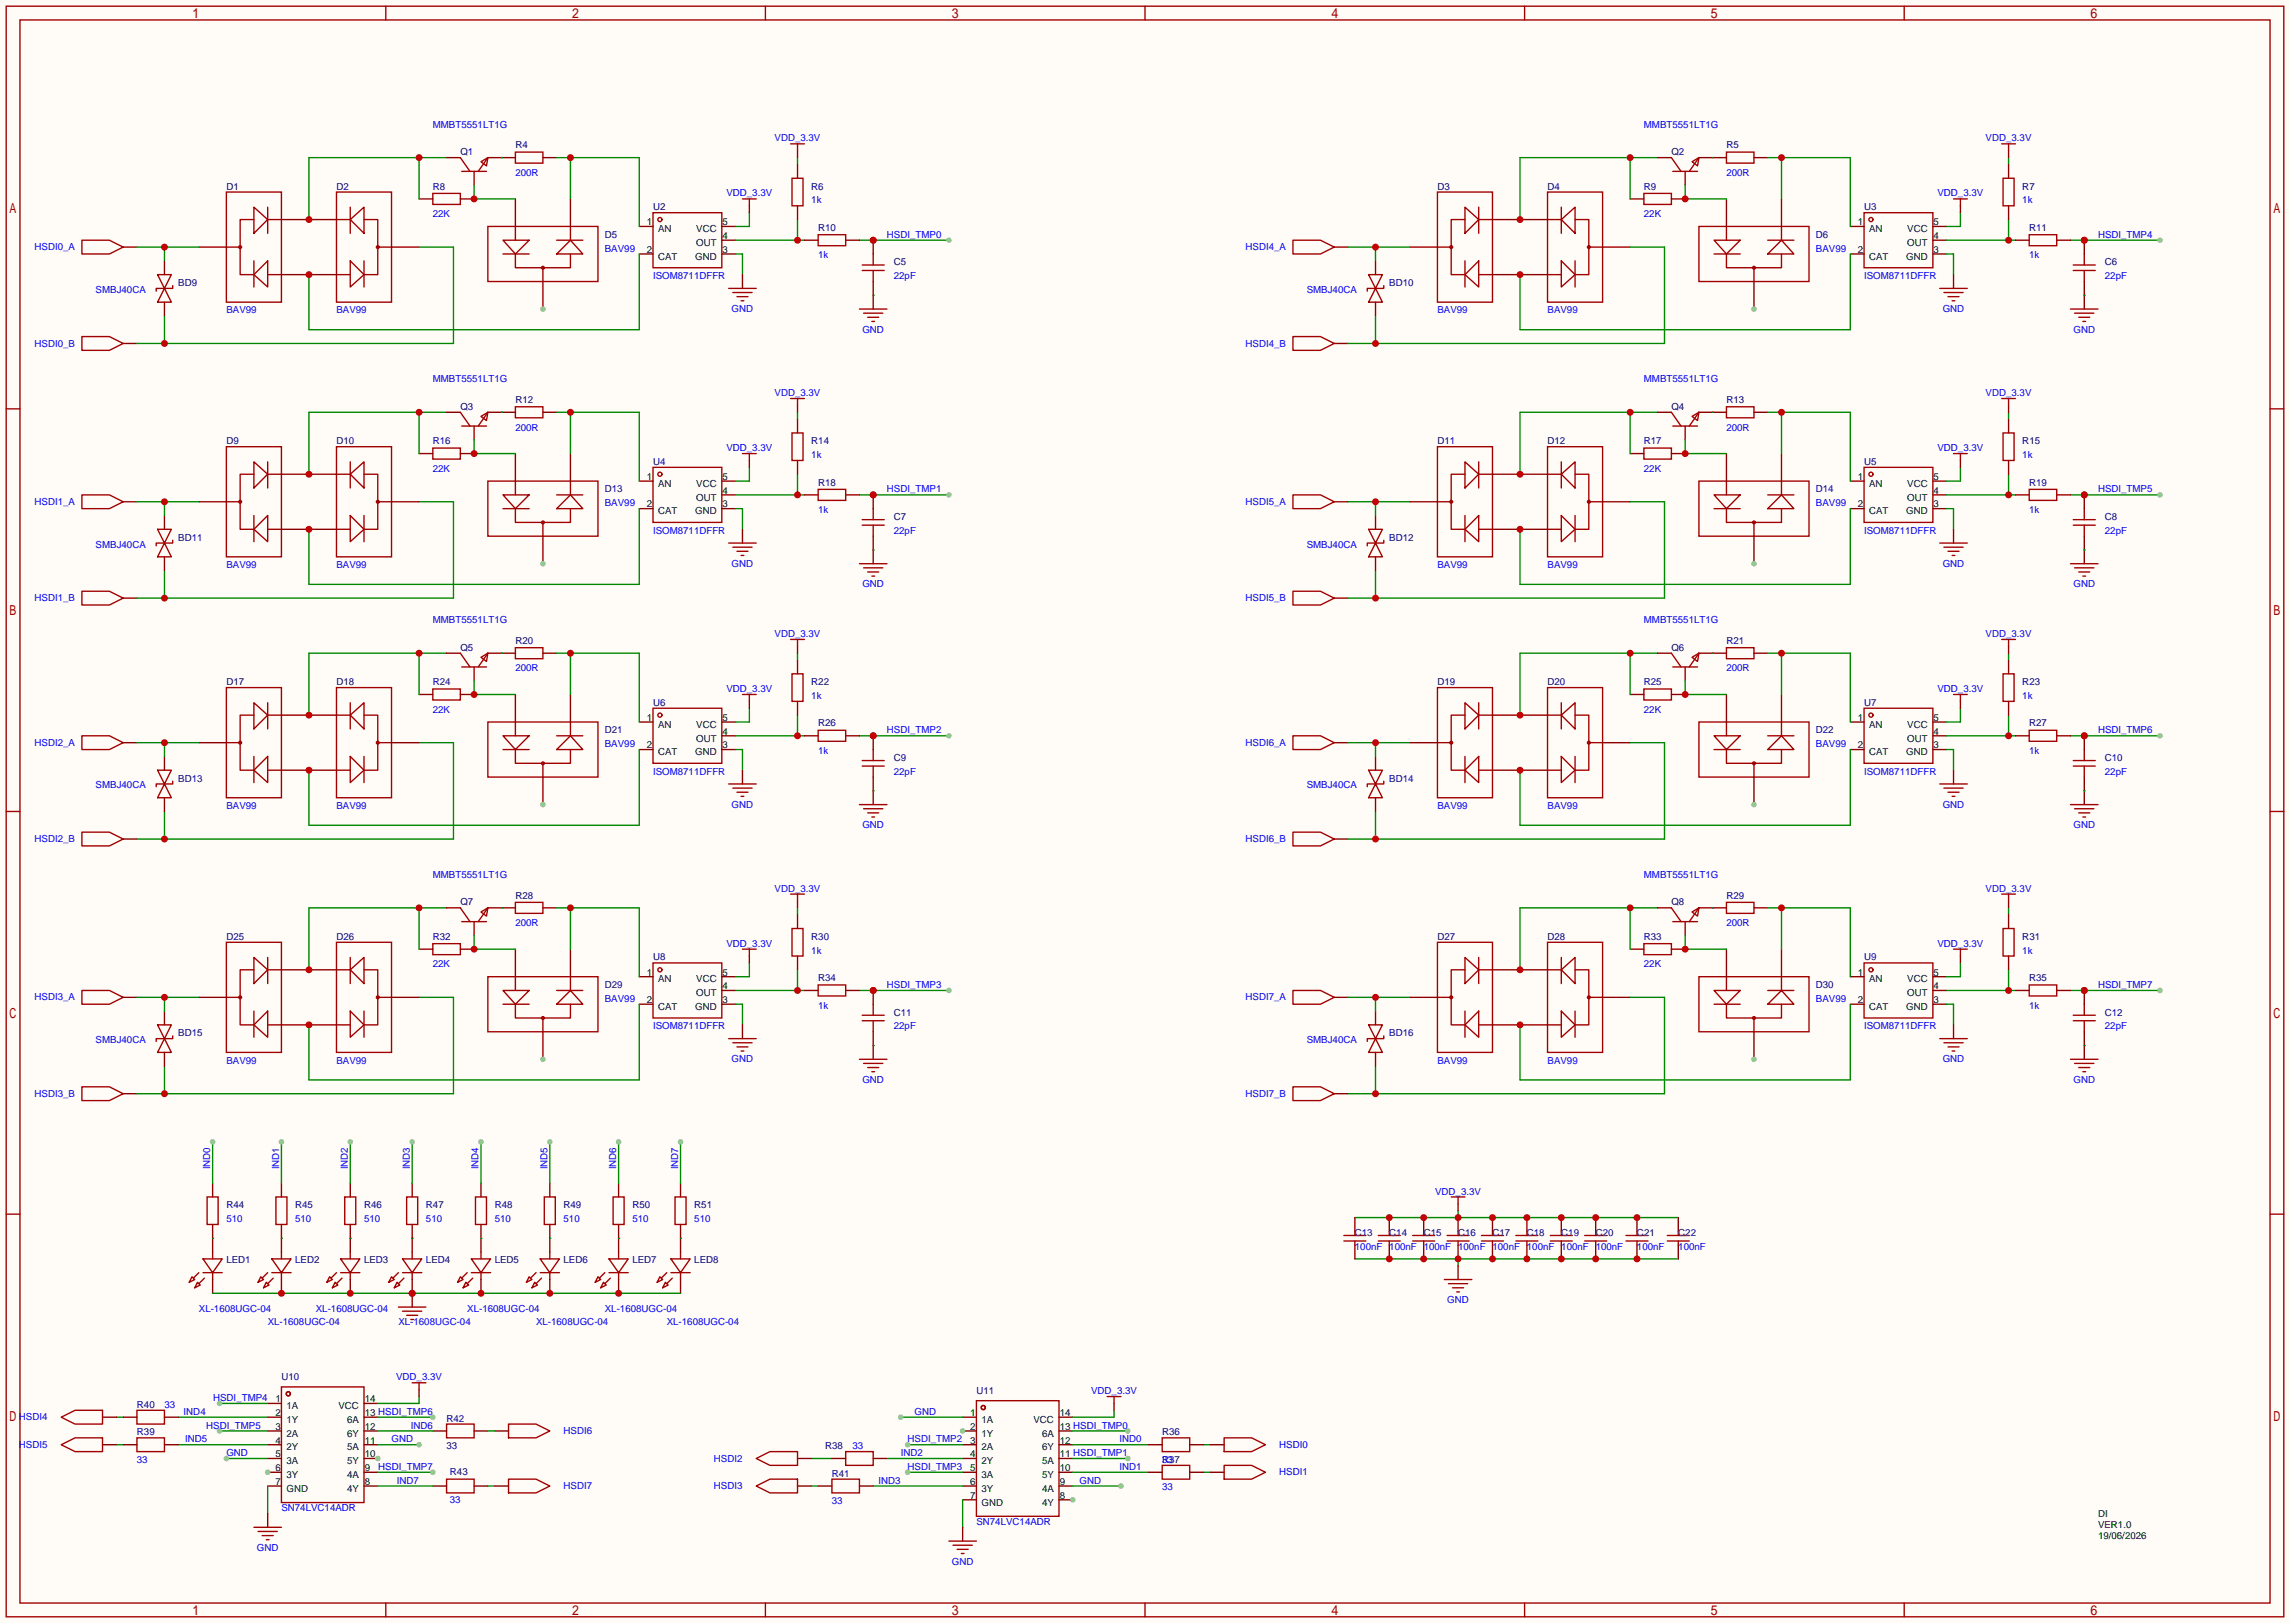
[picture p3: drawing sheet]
<svg xmlns="http://www.w3.org/2000/svg" width="423mm" height="299mm" viewBox="0 0 423 299" stroke-linecap="round" stroke-linejoin="round" font-family="sans-serif">
<defs><g id="words">
<g font-size="1.8" fill="#00f">
<text x="79.9" y="23.6">MMBT5551LT1G</text>
<text x="303.4" y="23.6">MMBT5551LT1G</text>
<text x="143" y="26.1">VDD_3.3V</text>
<text x="366.5" y="26.1">VDD_3.3V</text>
<text x="95.1" y="32.4">200R</text>
<text x="318.6" y="32.4">200R</text>
<text x="79.9" y="40.1">22K</text>
<text x="134.1" y="36.3">VDD_3.3V</text>
<text x="149.7" y="37.5">1k</text>
<text x="303.4" y="40.1">22K</text>
<text x="357.6" y="36.3">VDD_3.3V</text>
<text x="373.3" y="37.5">1k</text>
<text x="6.4" y="46.2">HSDI0_A</text>
<text x="111.6" y="46.4">BAV99</text>
<text x="151" y="47.7">1k</text>
<text x="163.7" y="43.9">HSDI_TMP0</text>
<text x="229.9" y="46.2">HSDI4_A</text>
<text x="335.2" y="46.4">BAV99</text>
<text x="374.5" y="47.7">1k</text>
<text x="387.2" y="43.9">HSDI_TMP4</text>
<text x="120.5" y="51.5">ISOM8711DFFR</text>
<text x="165" y="51.5">22pF</text>
<text x="344" y="51.5">ISOM8711DFFR</text>
<text x="388.5" y="51.5">22pF</text>
<text x="17.7" y="54">SMBJ40CA</text>
<text x="41.8" y="57.8">BAV99</text>
<text x="62.1" y="57.8">BAV99</text>
<text x="135" y="57.6">GND</text>
<text x="241.2" y="54">SMBJ40CA</text>
<text x="265.3" y="57.8">BAV99</text>
<text x="285.6" y="57.8">BAV99</text>
<text x="358.6" y="57.6">GND</text>
<text x="6.4" y="63.9">HSDI0_B</text>
<text x="159.2" y="61.4">GND</text>
<text x="229.9" y="63.9">HSDI4_B</text>
<text x="382.7" y="61.4">GND</text>
<text x="79.9" y="70.5">MMBT5551LT1G</text>
<text x="303.4" y="70.5">MMBT5551LT1G</text>
<text x="143" y="73.1">VDD_3.3V</text>
<text x="366.5" y="73.1">VDD_3.3V</text>
<text x="95.1" y="79.4">200R</text>
<text x="134.1" y="83.2">VDD_3.3V</text>
<text x="318.6" y="79.4">200R</text>
<text x="357.6" y="83.2">VDD_3.3V</text>
<text x="79.9" y="87.1">22K</text>
<text x="149.7" y="84.5">1k</text>
<text x="303.4" y="87.1">22K</text>
<text x="373.3" y="84.5">1k</text>
<text x="6.4" y="93.2">HSDI1_A</text>
<text x="111.6" y="93.4">BAV99</text>
<text x="151" y="94.7">1k</text>
<text x="163.7" y="90.9">HSDI_TMP1</text>
<text x="229.9" y="93.2">HSDI5_A</text>
<text x="335.2" y="93.4">BAV99</text>
<text x="374.5" y="94.7">1k</text>
<text x="387.2" y="90.9">HSDI_TMP5</text>
<text x="17.7" y="101">SMBJ40CA</text>
<text x="120.5" y="98.5">ISOM8711DFFR</text>
<text x="165" y="98.5">22pF</text>
<text x="241.2" y="101">SMBJ40CA</text>
<text x="344" y="98.5">ISOM8711DFFR</text>
<text x="388.5" y="98.5">22pF</text>
<text x="41.8" y="104.8">BAV99</text>
<text x="62.1" y="104.8">BAV99</text>
<text x="135" y="104.6">GND</text>
<text x="265.3" y="104.8">BAV99</text>
<text x="285.6" y="104.8">BAV99</text>
<text x="358.6" y="104.6">GND</text>
<text x="6.4" y="110.9">HSDI1_B</text>
<text x="159.2" y="108.4">GND</text>
<text x="229.9" y="110.9">HSDI5_B</text>
<text x="382.7" y="108.4">GND</text>
<text x="79.9" y="115">MMBT5551LT1G</text>
<text x="143" y="117.5">VDD_3.3V</text>
<text x="303.4" y="115">MMBT5551LT1G</text>
<text x="366.5" y="117.5">VDD_3.3V</text>
<text x="95.1" y="123.9">200R</text>
<text x="318.6" y="123.9">200R</text>
<text x="79.9" y="131.5">22K</text>
<text x="134.1" y="127.7">VDD_3.3V</text>
<text x="149.7" y="129">1k</text>
<text x="303.4" y="131.5">22K</text>
<text x="357.6" y="127.7">VDD_3.3V</text>
<text x="373.3" y="129">1k</text>
<text x="6.4" y="137.6">HSDI2_A</text>
<text x="111.6" y="137.9">BAV99</text>
<text x="163.7" y="135.3">HSDI_TMP2</text>
<text x="229.9" y="137.6">HSDI6_A</text>
<text x="335.2" y="137.9">BAV99</text>
<text x="387.2" y="135.3">HSDI_TMP6</text>
<text x="120.5" y="142.9">ISOM8711DFFR</text>
<text x="151" y="139.1">1k</text>
<text x="165" y="142.9">22pF</text>
<text x="344" y="142.9">ISOM8711DFFR</text>
<text x="374.5" y="139.1">1k</text>
<text x="388.5" y="142.9">22pF</text>
<text x="17.7" y="145.5">SMBJ40CA</text>
<text x="41.8" y="149.3">BAV99</text>
<text x="62.1" y="149.3">BAV99</text>
<text x="135" y="149">GND</text>
<text x="241.2" y="145.5">SMBJ40CA</text>
<text x="265.3" y="149.3">BAV99</text>
<text x="285.6" y="149.3">BAV99</text>
<text x="358.6" y="149">GND</text>
<text x="6.4" y="155.4">HSDI2_B</text>
<text x="159.2" y="152.8">GND</text>
<text x="229.9" y="155.4">HSDI6_B</text>
<text x="382.7" y="152.8">GND</text>
<text x="79.9" y="162">MMBT5551LT1G</text>
<text x="303.4" y="162">MMBT5551LT1G</text>
<text x="143" y="164.5">VDD_3.3V</text>
<text x="366.5" y="164.5">VDD_3.3V</text>
<text x="95.1" y="170.9">200R</text>
<text x="318.6" y="170.9">200R</text>
<text x="79.9" y="178.5">22K</text>
<text x="134.1" y="174.7">VDD_3.3V</text>
<text x="149.7" y="176">1k</text>
<text x="303.4" y="178.5">22K</text>
<text x="357.6" y="174.7">VDD_3.3V</text>
<text x="373.3" y="176">1k</text>
<text x="6.4" y="184.6">HSDI3_A</text>
<text x="111.6" y="184.8">BAV99</text>
<text x="163.7" y="182.3">HSDI_TMP3</text>
<text x="229.9" y="184.6">HSDI7_A</text>
<text x="335.2" y="184.8">BAV99</text>
<text x="387.2" y="182.3">HSDI_TMP7</text>
<text x="120.5" y="189.9">ISOM8711DFFR</text>
<text x="151" y="186.1">1k</text>
<text x="165" y="189.9">22pF</text>
<text x="344" y="189.9">ISOM8711DFFR</text>
<text x="374.5" y="186.1">1k</text>
<text x="388.5" y="189.9">22pF</text>
<text x="17.7" y="192.5">SMBJ40CA</text>
<text x="41.8" y="196.3">BAV99</text>
<text x="62.1" y="196.3">BAV99</text>
<text x="135" y="196">GND</text>
<text x="241.2" y="192.5">SMBJ40CA</text>
<text x="265.3" y="196.3">BAV99</text>
<text x="285.6" y="196.3">BAV99</text>
<text x="358.6" y="196">GND</text>
<text x="6.4" y="202.4">HSDI3_B</text>
<text x="159.2" y="199.8">GND</text>
<text x="229.9" y="202.4">HSDI7_B</text>
<text x="382.7" y="199.8">GND</text>
<text x="38.8" y="215.8" transform="rotate(-90 38.8 215.8)">IND0</text>
<text x="51.5" y="215.8" transform="rotate(-90 51.5 215.8)">IND1</text>
<text x="64.2" y="215.8" transform="rotate(-90 64.2 215.8)">IND2</text>
<text x="75.6" y="215.8" transform="rotate(-90 75.6 215.8)">IND3</text>
<text x="88.3" y="215.8" transform="rotate(-90 88.3 215.8)">IND4</text>
<text x="101" y="215.8" transform="rotate(-90 101 215.8)">IND5</text>
<text x="113.7" y="215.8" transform="rotate(-90 113.7 215.8)">IND6</text>
<text x="125.2" y="215.8" transform="rotate(-90 125.2 215.8)">IND7</text>
<text x="264.9" y="220.4">VDD_3.3V</text>
<text x="41.8" y="225.5">510</text>
<text x="54.5" y="225.5">510</text>
<text x="67.2" y="225.5">510</text>
<text x="78.6" y="225.5">510</text>
<text x="91.3" y="225.5">510</text>
<text x="104" y="225.5">510</text>
<text x="116.7" y="225.5">510</text>
<text x="128.1" y="225.5">510</text>
<text x="250.1" y="230.6">100nF</text>
<text x="256.4" y="230.6">100nF</text>
<text x="262.8" y="230.6">100nF</text>
<text x="269.1" y="230.6">100nF</text>
<text x="275.5" y="230.6">100nF</text>
<text x="281.8" y="230.6">100nF</text>
<text x="288.2" y="230.6">100nF</text>
<text x="294.5" y="230.6">100nF</text>
<text x="302.1" y="230.6">100nF</text>
<text x="309.8" y="230.6">100nF</text>
<text x="36.7" y="242">XL-1608UGC-04</text>
<text x="49.4" y="244.5">XL-1608UGC-04</text>
<text x="58.3" y="242">XL-1608UGC-04</text>
<text x="73.5" y="244.5">XL-1608UGC-04</text>
<text x="86.2" y="242">XL-1608UGC-04</text>
<text x="98.9" y="244.5">XL-1608UGC-04</text>
<text x="111.6" y="242">XL-1608UGC-04</text>
<text x="123.1" y="244.5">XL-1608UGC-04</text>
<text x="267.1" y="240.5">GND</text>
<text x="73.1" y="254.7">VDD_3.3V</text>
<text x="201.4" y="257.2">VDD_3.3V</text>
<text x="3.5" y="262.1">HSDI4</text>
<text x="30.4" y="259.8">33</text>
<text x="33.9" y="261">IND4</text>
<text x="38.1" y="263.6">HSDI_TMP5</text>
<text x="39.3" y="258.5">HSDI_TMP4</text>
<text x="75.8" y="263.6">IND6</text>
<text x="168.8" y="261">GND</text>
<text x="3.5" y="267.1">HSDI5</text>
<text x="25.3" y="269.9">33</text>
<text x="34.2" y="266.1">IND5</text>
<text x="41.8" y="268.7">GND</text>
<text x="72.3" y="266.1">GND</text>
<text x="104" y="264.6">HSDI6</text>
<text x="131.8" y="269.7">HSDI2</text>
<text x="157.4" y="267.4">33</text>
<text x="166.2" y="268.7">IND2</text>
<text x="167.5" y="266.1">HSDI_TMP2</text>
<text x="206.6" y="266.1">IND0</text>
<text x="214.5" y="269.9">33</text>
<text x="236.1" y="267.1">HSDI0</text>
<text x="69.8" y="271.2">HSDI_TMP7</text>
<text x="73.3" y="273.7">IND7</text>
<text x="104" y="274.8">HSDI7</text>
<text x="131.8" y="274.8">HSDI3</text>
<text x="162.2" y="273.7">IND3</text>
<text x="167.5" y="271.2">HSDI_TMP3</text>
<text x="199.3" y="273.7">GND</text>
<text x="206.6" y="271.2">IND1</text>
<text x="214.5" y="275">33</text>
<text x="236.1" y="272.2">HSDI1</text>
<text x="51.9" y="278.8">SN74LVC14ADR</text>
<text x="83" y="277.2">33</text>
<text x="153.5" y="277.6">33</text>
<text x="180.2" y="281.4">SN74LVC14ADR</text>
<text x="47.4" y="286.2">GND</text>
<text x="175.7" y="288.7">GND</text>
</g>
<g font-size="1.8" fill="#000080">
<text x="85" y="28.6">Q1</text>
<text x="95.1" y="27.4">R4</text>
<text x="308.5" y="28.6">Q2</text>
<text x="318.6" y="27.4">R5</text>
<text x="41.8" y="35">D1</text>
<text x="62.1" y="35">D2</text>
<text x="79.9" y="35">R8</text>
<text x="149.7" y="35">R6</text>
<text x="265.3" y="35">D3</text>
<text x="285.6" y="35">D4</text>
<text x="303.4" y="35">R9</text>
<text x="373.3" y="35">R7</text>
<text x="120.5" y="38.8">U2</text>
<text x="344" y="38.8">U3</text>
<text x="111.6" y="43.9">D5</text>
<text x="151" y="42.6">R10</text>
<text x="335.2" y="43.9">D6</text>
<text x="374.5" y="42.6">R11</text>
<text x="32.9" y="52.8">BD9</text>
<text x="165" y="49">C5</text>
<text x="256.4" y="52.8">BD10</text>
<text x="388.5" y="49">C6</text>
<text x="85" y="75.6">Q3</text>
<text x="95.1" y="74.4">R12</text>
<text x="308.5" y="75.6">Q4</text>
<text x="318.6" y="74.4">R13</text>
<text x="41.8" y="82">D9</text>
<text x="62.1" y="82">D10</text>
<text x="79.9" y="82">R16</text>
<text x="149.7" y="82">R14</text>
<text x="265.3" y="82">D11</text>
<text x="285.6" y="82">D12</text>
<text x="303.4" y="82">R17</text>
<text x="373.3" y="82">R15</text>
<text x="120.5" y="85.8">U4</text>
<text x="151" y="89.6">R18</text>
<text x="344" y="85.8">U5</text>
<text x="374.5" y="89.6">R19</text>
<text x="111.6" y="90.9">D13</text>
<text x="165" y="95.9">C7</text>
<text x="335.2" y="90.9">D14</text>
<text x="388.5" y="95.9">C8</text>
<text x="32.9" y="99.8">BD11</text>
<text x="256.4" y="99.8">BD12</text>
<text x="95.1" y="118.8">R20</text>
<text x="318.6" y="118.8">R21</text>
<text x="85" y="120.1">Q5</text>
<text x="308.5" y="120.1">Q6</text>
<text x="41.8" y="126.4">D17</text>
<text x="62.1" y="126.4">D18</text>
<text x="79.9" y="126.4">R24</text>
<text x="120.5" y="130.2">U6</text>
<text x="149.7" y="126.4">R22</text>
<text x="265.3" y="126.4">D19</text>
<text x="285.6" y="126.4">D20</text>
<text x="303.4" y="126.4">R25</text>
<text x="344" y="130.2">U7</text>
<text x="373.3" y="126.4">R23</text>
<text x="111.6" y="135.3">D21</text>
<text x="151" y="134">R26</text>
<text x="335.2" y="135.3">D22</text>
<text x="374.5" y="134">R27</text>
<text x="165" y="140.4">C9</text>
<text x="388.5" y="140.4">C10</text>
<text x="32.9" y="144.2">BD13</text>
<text x="256.4" y="144.2">BD14</text>
<text x="85" y="167.1">Q7</text>
<text x="95.1" y="165.8">R28</text>
<text x="308.5" y="167.1">Q8</text>
<text x="318.6" y="165.8">R29</text>
<text x="41.8" y="173.4">D25</text>
<text x="62.1" y="173.4">D26</text>
<text x="79.9" y="173.4">R32</text>
<text x="149.7" y="173.4">R30</text>
<text x="265.3" y="173.4">D27</text>
<text x="285.6" y="173.4">D28</text>
<text x="303.4" y="173.4">R33</text>
<text x="373.3" y="173.4">R31</text>
<text x="120.5" y="177.2">U8</text>
<text x="344" y="177.2">U9</text>
<text x="111.6" y="182.3">D29</text>
<text x="151" y="181">R34</text>
<text x="335.2" y="182.3">D30</text>
<text x="374.5" y="181">R35</text>
<text x="32.9" y="191.2">BD15</text>
<text x="165" y="187.4">C11</text>
<text x="256.4" y="191.2">BD16</text>
<text x="388.5" y="187.4">C12</text>
<text x="41.8" y="222.9">R44</text>
<text x="54.5" y="222.9">R45</text>
<text x="67.2" y="222.9">R46</text>
<text x="78.6" y="222.9">R47</text>
<text x="91.3" y="222.9">R48</text>
<text x="104" y="222.9">R49</text>
<text x="116.7" y="222.9">R50</text>
<text x="128.1" y="222.9">R51</text>
<text x="41.8" y="233.1">LED1</text>
<text x="54.5" y="233.1">LED2</text>
<text x="67.2" y="233.1">LED3</text>
<text x="78.6" y="233.1">LED4</text>
<text x="91.3" y="233.1">LED5</text>
<text x="104" y="233.1">LED6</text>
<text x="116.7" y="233.1">LED7</text>
<text x="128.1" y="233.1">LED8</text>
<text x="250.1" y="228">C13</text>
<text x="256.4" y="228">C14</text>
<text x="262.8" y="228">C15</text>
<text x="269.1" y="228">C16</text>
<text x="275.5" y="228">C17</text>
<text x="281.8" y="228">C18</text>
<text x="288.2" y="228">C19</text>
<text x="294.5" y="228">C20</text>
<text x="302.1" y="228">C21</text>
<text x="309.8" y="228">C22</text>
<text x="51.9" y="254.7">U10</text>
<text x="180.2" y="257.2">U11</text>
<text x="25.3" y="259.8">R40</text>
<text x="82.4" y="262.3">R42</text>
<text x="25.3" y="264.9">R39</text>
<text x="82.4" y="267.4">33</text>
<text x="152.3" y="267.4">R38</text>
<text x="214.5" y="264.9">R36</text>
<text x="214.5" y="269.9">R37</text>
<text x="83" y="272.2">R43</text>
<text x="153.5" y="272.5">R41</text>
</g>
<g font-size="1.8">
<text x="119.4" y="41.6">1</text>
<text x="133.3" y="41.6">5</text>
<text x="342.9" y="41.6">1</text>
<text x="356.9" y="41.6">5</text>
<text x="119.4" y="46.6">2</text>
<text x="121.5" y="42.8">AN</text>
<text x="121.5" y="47.9">CAT</text>
<text x="128.3" y="47.9">GND</text>
<text x="128.5" y="45.4">OUT</text>
<text x="128.5" y="42.8">VCC</text>
<text x="133.3" y="46.6">3</text>
<text x="133.3" y="44.1">4</text>
<text x="342.9" y="46.6">2</text>
<text x="345" y="42.8">AN</text>
<text x="345" y="47.9">CAT</text>
<text x="351.8" y="47.9">GND</text>
<text x="352" y="45.4">OUT</text>
<text x="352" y="42.8">VCC</text>
<text x="356.9" y="46.6">3</text>
<text x="356.9" y="44.1">4</text>
<text x="119.4" y="88.6">1</text>
<text x="121.5" y="89.8">AN</text>
<text x="128.5" y="89.8">VCC</text>
<text x="133.3" y="88.6">5</text>
<text x="342.9" y="88.6">1</text>
<text x="345" y="89.8">AN</text>
<text x="352" y="89.8">VCC</text>
<text x="356.9" y="88.6">5</text>
<text x="119.4" y="93.6">2</text>
<text x="121.5" y="94.9">CAT</text>
<text x="128.3" y="94.9">GND</text>
<text x="128.5" y="92.4">OUT</text>
<text x="133.3" y="93.6">3</text>
<text x="133.3" y="91.1">4</text>
<text x="342.9" y="93.6">2</text>
<text x="345" y="94.9">CAT</text>
<text x="351.8" y="94.9">GND</text>
<text x="352" y="92.4">OUT</text>
<text x="356.9" y="93.6">3</text>
<text x="356.9" y="91.1">4</text>
<text x="119.4" y="133">1</text>
<text x="121.5" y="134.3">AN</text>
<text x="128.5" y="136.8">OUT</text>
<text x="128.5" y="134.3">VCC</text>
<text x="133.3" y="135.5">4</text>
<text x="133.3" y="133">5</text>
<text x="342.9" y="133">1</text>
<text x="345" y="134.3">AN</text>
<text x="352" y="136.8">OUT</text>
<text x="352" y="134.3">VCC</text>
<text x="356.9" y="135.5">4</text>
<text x="356.9" y="133">5</text>
<text x="119.4" y="138.1">2</text>
<text x="121.5" y="139.4">CAT</text>
<text x="128.3" y="139.4">GND</text>
<text x="133.3" y="138.1">3</text>
<text x="342.9" y="138.1">2</text>
<text x="345" y="139.4">CAT</text>
<text x="351.8" y="139.4">GND</text>
<text x="356.9" y="138.1">3</text>
<text x="119.4" y="180">1</text>
<text x="133.3" y="180">5</text>
<text x="342.9" y="180">1</text>
<text x="356.9" y="180">5</text>
<text x="119.4" y="185.1">2</text>
<text x="121.5" y="181.3">AN</text>
<text x="128.5" y="183.8">OUT</text>
<text x="128.5" y="181.3">VCC</text>
<text x="133.3" y="185.1">3</text>
<text x="133.3" y="182.5">4</text>
<text x="342.9" y="185.1">2</text>
<text x="345" y="181.3">AN</text>
<text x="352" y="183.8">OUT</text>
<text x="352" y="181.3">VCC</text>
<text x="356.9" y="185.1">3</text>
<text x="356.9" y="182.5">4</text>
<text x="121.5" y="186.3">CAT</text>
<text x="128.3" y="186.3">GND</text>
<text x="345" y="186.3">CAT</text>
<text x="351.8" y="186.3">GND</text>
<text x="50.8" y="258.7">1</text>
<text x="50.8" y="261.3">2</text>
<text x="50.8" y="263.8">3</text>
<text x="52.9" y="260">1A</text>
<text x="52.9" y="262.5">1Y</text>
<text x="62.5" y="260">VCC</text>
<text x="64.1" y="262.5">6A</text>
<text x="67.3" y="263.8">12</text>
<text x="67.3" y="261.3">13 HSDI_TMP6</text>
<text x="67.3" y="258.7">14</text>
<text x="179.1" y="261.3">1</text>
<text x="179.1" y="263.8">2</text>
<text x="181.2" y="262.5">1A</text>
<text x="190.7" y="262.5">VCC</text>
<text x="195.6" y="263.8">13 HSDI_TMP0</text>
<text x="195.6" y="261.3">14</text>
<text x="50.8" y="266.4">4</text>
<text x="50.8" y="268.9">5</text>
<text x="52.9" y="265.1">2A</text>
<text x="52.9" y="267.6">2Y</text>
<text x="64.1" y="267.6">5A</text>
<text x="64.1" y="265.1">6Y</text>
<text x="67.3" y="268.9">10</text>
<text x="67.3" y="266.4">11</text>
<text x="179.1" y="266.4">3</text>
<text x="179.1" y="268.9">4</text>
<text x="181.2" y="265.1">1Y</text>
<text x="181.2" y="267.6">2A</text>
<text x="192.3" y="267.6">6Y</text>
<text x="192.3" y="265.1">6A</text>
<text x="195.6" y="268.9">11 HSDI_TMP1</text>
<text x="195.6" y="266.4">12</text>
<text x="50.8" y="271.4">6</text>
<text x="50.8" y="274">7</text>
<text x="52.9" y="270.2">3A</text>
<text x="52.9" y="272.7">3Y</text>
<text x="52.9" y="275.2">GND</text>
<text x="64.1" y="275.2">4Y</text>
<text x="64.1" y="272.7">4A</text>
<text x="64.1" y="270.2">5Y</text>
<text x="67.3" y="274">8</text>
<text x="67.3" y="271.4">9</text>
<text x="179.1" y="271.4">5</text>
<text x="179.1" y="274">6</text>
<text x="181.2" y="270.2">2Y</text>
<text x="181.2" y="272.7">3A</text>
<text x="181.2" y="275.2">3Y</text>
<text x="192.3" y="275.2">4A</text>
<text x="192.3" y="272.7">5Y</text>
<text x="192.3" y="270.2">5A</text>
<text x="195.6" y="274">9</text>
<text x="195.6" y="271.4">10</text>
<text x="179.1" y="276.5">7</text>
<text x="181.2" y="277.8">GND</text>
<text x="192.3" y="277.8">4Y</text>
<text x="195.6" y="276.5">8</text>
<text x="387.2" y="279.8">DI</text>
<text x="387.2" y="281.9">VER1.0</text>
<text x="387.2" y="283.9">19/06/2026</text>
</g>
</g></defs>
<path d="M0 0h422.7v299.5h-422.7z" fill="#fffcf7"/>
<g fill="none" stroke="#a10000" stroke-width=".25">
<path d="M1.1 1.1h420.4v297.2h-420.4zM3.7 3.7h415.3v292.1h-415.3zM71.2 1.1v2.6M141.3 1.1v2.6M211.3 1.1v2.6M281.4 1.1v2.6M351.5 1.1v2.6M120.5 39.2h12.7v10.2h-12.7zM344 39.2h12.7v10.2h-12.7zM1.1 75.4h2.6M419 75.4h2.5M120.5 86.2h12.7v10.2h-12.7z"/>
<path d="M344 86.2h12.7v10.2h-12.7zM120.5 130.7h12.7v10.1h-12.7zM344 130.7h12.7v10.1h-12.7zM1.1 149.7h2.6M419 149.7h2.5M120.5 177.7h12.7v10.1h-12.7zM344 177.7h12.7v10.1h-12.7zM1.1 224h2.6M419 224h2.5M180.2 258.4h15.3v21.4h-15.3zM71.2 295.8v2.5M141.3 295.8v2.5"/>
<path d="M211.3 295.8v2.5M281.4 295.8v2.5M351.5 295.8v2.5"/>
<circle cx="121.8" cy="40.5" r=".38"/>
<circle cx="345.3" cy="40.5" r=".38"/>
<circle cx="121.8" cy="87.5" r=".38"/>
<circle cx="345.3" cy="87.5" r=".38"/>
<circle cx="121.8" cy="132" r=".38"/>
<circle cx="345.3" cy="132" r=".38"/>
<circle cx="121.8" cy="178.9" r=".38"/>
<circle cx="345.3" cy="178.9" r=".38"/>
<circle cx="181.5" cy="259.7" r=".38"/>
</g>
<g fill="none" stroke="#870000" stroke-width=".25">
<path d="M118 41.8h2.5M118 46.9h2.5M133.2 41.8h2.6M133.2 46.9h2.6M133.2 44.3h2.6M341.5 41.8h2.5M341.5 46.9h2.5M356.7 41.8h2.6M356.7 46.9h2.6M356.7 44.3h2.6M118 88.8h2.5M118 93.9h2.5"/>
<path d="M133.2 88.8h2.6M133.2 93.9h2.6M133.2 91.3h2.6M341.5 88.8h2.5M341.5 93.9h2.5M356.7 88.8h2.6M356.7 93.9h2.6M356.7 91.3h2.6M118 133.2h2.5M118 138.3h2.5M133.2 133.2h2.6M133.2 138.3h2.6"/>
<path d="M133.2 135.8h2.6M341.5 133.2h2.5M341.5 138.3h2.5M356.7 133.2h2.6M356.7 138.3h2.6M356.7 135.8h2.6M118 180.2h2.5M118 185.3h2.5M133.2 180.2h2.6M133.2 185.3h2.6M133.2 182.8h2.6M341.5 180.2h2.5"/>
<path d="M341.5 185.3h2.5M356.7 180.2h2.6M356.7 185.3h2.6M356.7 182.8h2.6M177.7 261.5h2.5M177.7 264h2.5"/>
</g>
<circle cx="177.7" cy="264" r=".51" fill="#999"/>
<path d="M177.7 266.6h2.5M177.7 269.1h2.5M177.7 271.7h2.5M177.7 274.2h2.5M177.7 276.7h2.5M195.5 276.7h2.5" fill="none" stroke="#870000" stroke-width=".25"/>
<circle cx="198" cy="276.7" r=".51" fill="#999"/>
<path d="M49.4 259h2.5M49.4 271.7h2.5M49.4 269.1h2.5M49.4 266.6h2.5M49.4 264h2.5M49.4 261.5h2.5M195.5 274.2h2.5M195.5 271.7h2.5M195.5 269.1h2.5M195.5 266.6h2.5M195.5 264h2.5M195.5 261.5h2.5" fill="none" stroke="#870000" stroke-width=".25"/>
<g fill="none" stroke="#a10000" stroke-width=".25">
<path d="M51.9 255.9h15.3v21.3h-15.3z"/>
<circle cx="53.2" cy="257.2" r=".38"/>
</g>
<circle cx="49.4" cy="271.7" r=".51" fill="#999"/>
<path d="M49.4 274.2h2.5M67.2 274.2h2.5M67.2 271.7h2.5M67.2 269.1h2.5" fill="none" stroke="#870000" stroke-width=".25"/>
<circle cx="69.7" cy="269.1" r=".51" fill="#999"/>
<g fill="none" stroke="#870000" stroke-width=".25">
<path d="M92.6 29.1h2.5M95.1 36.7v5.1M100.2 29.1h2.5M105.3 36.7v5.1M316.1 29.1h2.5M323.7 29.1h2.6M57 40.5h5.1M57 50.7h5.1M72.3 45.6h5M100.2 51.9v5.1M92.6 76.1h2.5M100.2 76.1h2.5"/>
<path d="M316.1 76.1h2.5M323.7 76.1h2.6M92.6 120.5h2.5M100.2 120.5h2.5M316.1 120.5h2.5M323.7 120.5h2.6M92.6 167.5h2.5M100.2 167.5h2.5M316.1 167.5h2.5M323.7 167.5h2.6M67.2 259h2.5M67.2 266.6h2.5"/>
<path d="M67.2 264h2.5M67.2 261.5h2.5"/>
</g>
<g fill="none" stroke="#a10000" stroke-width=".25">
<path d="M62.1 35.4h10.2v20.4h-10.2zM64.6 38.2v4.9M95.1 28.1h5.1v2h-5.1zM318.6 28.1h5.1v2h-5.1zM62.1 40.5h2.5M62.1 50.7h2.5M64.6 40.5l2.6-2.3v4.9zM64.6 48.1l2.6 2.6-2.6 2.3zM67.2 40.5h2.5v10.2h-2.5M67.2 48.1v4.9M69.7 45.6h2.6M90 41.8h20.4v10.1h-20.4z"/>
<path d="M95.1 46.9v2.5h10.2v-2.5M95.1 41.8v2.5M100.2 49.4v2.5M102.7 46.9l2.6-2.6 2.3 2.6zM102.7 44.3h4.9M105.3 41.8v2.5M95.1 75.1h5.1v2h-5.1zM318.6 75.1h5.1v2h-5.1zM95.1 119.5h5.1v2h-5.1zM318.6 119.5h5.1v2h-5.1zM95.1 166.5h5.1v2h-5.1zM318.6 166.5h5.1v2h-5.1z"/>
<circle cx="69.7" cy="45.6" r=".25"/>
<circle cx="100.2" cy="49.4" r=".25"/>
</g>
<circle cx="100.2" cy="57" r=".51" fill="#999"/>
<g fill="none" stroke="#a10000" stroke-width=".25">
<path d="M92.8 44.3h4.9l-2.6 2.6zM92.8 46.9h4.9M90 133.2h20.4v10.2h-20.4zM95.1 138.3v2.5h10.2v-2.5M95.1 133.2v2.6M102.7 138.3l2.6-2.5 2.3 2.5zM102.7 135.8h4.9M105.3 133.2v2.6M100.2 140.8v2.6"/>
<circle cx="100.2" cy="140.8" r=".25"/>
</g>
<path d="M95.1 128.1v5.1M105.3 128.1v5.1M100.2 143.4v5.1" fill="none" stroke="#870000" stroke-width=".25"/>
<circle cx="100.2" cy="148.5" r=".51" fill="#999"/>
<g fill="none" stroke="#a10000" stroke-width=".25">
<path d="M285.6 35.4h10.2v20.4h-10.2zM288.2 38.2v4.9M285.6 40.5h2.6M285.6 50.7h2.6M288.2 40.5l2.5-2.3v4.9zM288.2 48.1l2.5 2.6-2.5 2.3zM290.7 40.5h2.5v10.2h-2.5M290.7 48.1v4.9M293.2 45.6h2.6M285.6 82.4h10.2v20.3h-10.2zM285.6 87.5h2.6M285.6 97.7h2.6"/>
<path d="M288.2 87.5l2.5-2.3v4.8zM288.2 95.1l2.5 2.6-2.5 2.2zM288.2 85.2v4.8M290.7 87.5h2.5v10.2h-2.5M290.7 95.1v4.8M293.2 92.6h2.6M92.8 135.8h4.9l-2.6 2.5zM92.8 138.3h4.9M285.6 173.9h10.2v20.3h-10.2zM285.6 178.9h2.6M288.2 178.9l2.5-2.2v4.8zM288.2 176.7v4.8"/>
<path d="M290.7 178.9h2.5v10.2h-2.5M285.6 189.1h2.6M288.2 186.6l2.5 2.5-2.5 2.3zM290.7 186.6v4.8M293.2 184h2.6M313.6 180.2h20.3v10.2h-20.3zM318.6 185.3v2.5h10.2v-2.5M318.6 180.2v2.6M323.7 187.8v2.6M326.3 182.8h4.8M328.8 182.8l2.3 2.5h-4.8zM328.8 180.2v2.6"/>
<circle cx="293.2" cy="45.6" r=".25"/>
<circle cx="293.2" cy="92.6" r=".25"/>
<circle cx="293.2" cy="184" r=".25"/>
<circle cx="323.7" cy="187.8" r=".25"/>
</g>
<path d="M280.5 40.5h5.1M280.5 50.7h5.1M295.8 45.6h5.1M280.5 87.5h5.1M280.5 97.7h5.1M295.8 92.6h5.1M280.5 178.9h5.1M318.6 175.1v5.1M328.8 175.1v5.1M280.5 189.1h5.1M295.8 184h5.1M323.7 190.4v5.1" fill="none" stroke="#870000" stroke-width=".25"/>
<circle cx="323.7" cy="195.5" r=".51" fill="#999"/>
<g fill="none" stroke="#a10000" stroke-width=".25">
<path d="M313.6 41.8h20.3v10.1h-20.3zM318.6 46.9v2.5h10.2v-2.5M318.6 41.8v2.5M323.7 49.4v2.5M326.3 44.3h4.8M328.8 44.3l2.3 2.6h-4.8zM328.8 41.8v2.5M316.4 182.8h4.8l-2.6 2.5zM316.4 185.3h4.8"/>
<circle cx="323.7" cy="49.4" r=".25"/>
</g>
<path d="M318.6 36.7v5.1M328.8 36.7v5.1M323.7 51.9v5.1" fill="none" stroke="#870000" stroke-width=".25"/>
<circle cx="323.7" cy="57" r=".51" fill="#999"/>
<g fill="none" stroke="#a10000" stroke-width=".25">
<path d="M316.4 44.3h4.8l-2.6 2.6zM316.4 46.9h4.8M90 88.8h20.4v10.1h-20.4zM95.1 93.9v2.5h10.2v-2.5M95.1 88.8v2.5M100.2 96.4v2.5M102.7 93.9l2.6-2.6 2.3 2.6zM102.7 91.3h4.9M105.3 88.8v2.5"/>
<circle cx="100.2" cy="96.4" r=".25"/>
</g>
<path d="M95.1 83.7v5.1M100.2 98.9v5.1M105.3 83.7v5.1" fill="none" stroke="#870000" stroke-width=".25"/>
<circle cx="100.2" cy="104" r=".51" fill="#999"/>
<g fill="none" stroke="#a10000" stroke-width=".25">
<path d="M92.8 91.3h4.9l-2.6 2.6zM92.8 93.9h4.9M313.6 133.2h20.3v10.2h-20.3zM318.6 138.3v2.5h10.2v-2.5M318.6 133.2v2.6M326.3 135.8h4.8M328.8 135.8l2.3 2.5h-4.8zM328.8 133.2v2.6M323.7 140.8v2.6"/>
<circle cx="323.7" cy="140.8" r=".25"/>
</g>
<path d="M318.6 128.1v5.1M328.8 128.1v5.1M323.7 143.4v5.1" fill="none" stroke="#870000" stroke-width=".25"/>
<circle cx="323.7" cy="148.5" r=".51" fill="#999"/>
<g fill="none" stroke="#a10000" stroke-width=".25">
<path d="M313.6 88.8h20.3v10.1h-20.3zM318.6 93.9v2.5h10.2v-2.5M318.6 88.8v2.5M323.7 96.4v2.5M326.3 93.9l2.5-2.6 2.3 2.6zM326.3 91.3h4.8M328.8 88.8v2.5M62.1 126.9h10.2v20.3h-10.2zM62.1 132h2.5M64.6 132l2.6-2.3v4.8zM64.6 139.6l2.6 2.5-2.6 2.3zM64.6 129.7v4.8"/>
<path d="M67.2 132h2.5v10.1h-2.5M67.2 139.6v4.8M69.7 137h2.6M316.4 135.8h4.8l-2.6 2.5zM316.4 138.3h4.8M62.1 142.1h2.5M62.1 173.9h10.2v20.3h-10.2zM62.1 178.9h2.5M64.6 178.9l2.6-2.2v4.8zM64.6 176.7v4.8M67.2 178.9h2.5v10.2h-2.5M62.1 189.1h2.5"/>
<path d="M64.6 186.6l2.6 2.5-2.6 2.3zM67.2 186.6v4.8M69.7 184h2.6"/>
<circle cx="323.7" cy="96.4" r=".25"/>
<circle cx="69.7" cy="137" r=".25"/>
<circle cx="69.7" cy="184" r=".25"/>
</g>
<path d="M318.6 83.7v5.1M323.7 98.9v5.1M328.8 83.7v5.1M57 132h5.1M72.3 137h5M57 142.1h5.1M57 178.9h5.1M57 189.1h5.1M72.3 184h5" fill="none" stroke="#870000" stroke-width=".25"/>
<circle cx="323.7" cy="104" r=".51" fill="#999"/>
<g fill="none" stroke="#a10000" stroke-width=".25">
<path d="M62.1 82.4h10.2v20.3h-10.2zM62.1 87.5h2.5M62.1 97.7h2.5M64.6 87.5l2.6-2.3v4.8zM64.6 95.1l2.6 2.6-2.6 2.2zM64.6 85.2v4.8M67.2 87.5h2.5v10.2h-2.5M67.2 95.1v4.8M69.7 92.6h2.6M316.4 91.3h4.8l-2.6 2.6zM316.4 93.9h4.8M90 180.2h20.4v10.2h-20.4z"/>
<path d="M95.1 185.3v2.5h10.2v-2.5M95.1 180.2v2.6M100.2 187.8v2.6M102.7 185.3l2.6-2.5 2.3 2.5zM102.7 182.8h4.9M105.3 180.2v2.6"/>
<circle cx="69.7" cy="92.6" r=".25"/>
<circle cx="100.2" cy="187.8" r=".25"/>
</g>
<path d="M57 87.5h5.1M57 97.7h5.1M72.3 92.6h5M95.1 175.1v5.1M105.3 175.1v5.1M100.2 190.4v5.1" fill="none" stroke="#870000" stroke-width=".25"/>
<circle cx="100.2" cy="195.5" r=".51" fill="#999"/>
<g fill="none" stroke="#a10000" stroke-width=".25">
<path d="M41.8 35.4h10.1v20.4h-10.1zM46.9 38.2l2.5 2.3-2.5 2.6zM49.4 38.2v4.9M265.3 35.4h10.2v20.4h-10.2zM270.4 38.2l2.5 2.3-2.5 2.6zM272.9 38.2v4.9M41.8 45.6h2.5M46.9 40.5h-2.6v10.2h2.6M46.9 48.1v4.9M49.4 48.1v4.9l-2.5-2.3zM49.4 40.5h2.5M49.4 50.7h2.5"/>
<path d="M265.3 45.6h2.5M270.4 40.5h-2.6v10.2h2.6M270.4 50.7l2.5-2.6v4.9zM270.4 48.1v4.9M272.9 40.5h2.6M272.9 50.7h2.6M41.8 82.4h10.1v20.3h-10.1zM41.8 92.6h2.5M46.9 87.5h-2.6v10.2h2.6M46.9 85.2l2.5 2.3-2.5 2.5zM46.9 95.1v4.8M49.4 95.1v4.8l-2.5-2.2z"/>
<path d="M49.4 87.5h2.5M49.4 97.7h2.5M49.4 85.2v4.8M265.3 82.4h10.2v20.3h-10.2zM265.3 92.6h2.5M270.4 87.5h-2.6v10.2h2.6M270.4 85.2l2.5 2.3-2.5 2.5zM270.4 97.7l2.5-2.6v4.8zM270.4 95.1v4.8M272.9 87.5h2.6M272.9 97.7h2.6M272.9 85.2v4.8"/>
<path d="M41.8 126.9h10.1v20.3h-10.1zM41.8 137h2.5M46.9 132h-2.6v10.1h2.6M46.9 129.7l2.5 2.3-2.5 2.5zM46.9 139.6v4.8M49.4 132h2.5M49.4 129.7v4.8M265.3 126.9h10.2v20.3h-10.2zM265.3 137h2.5M270.4 132h-2.6v10.1h2.6M270.4 129.7l2.5 2.3-2.5 2.5zM270.4 139.6v4.8"/>
<path d="M272.9 132h2.6M272.9 129.7v4.8M285.6 126.9h10.2v20.3h-10.2zM285.6 132h2.6M288.2 132l2.5-2.3v4.8zM288.2 139.6l2.5 2.5-2.5 2.3zM288.2 129.7v4.8M290.7 132h2.5v10.1h-2.5M290.7 139.6v4.8M293.2 137h2.6M46.9 142.1l2.5-2.5v4.8zM49.4 142.1h2.5"/>
<path d="M270.4 142.1l2.5-2.5v4.8zM272.9 142.1h2.6M285.6 142.1h2.6M41.8 173.9h10.1v20.3h-10.1zM46.9 178.9h-2.6v10.2h2.6M46.9 176.7l2.5 2.2-2.5 2.6zM49.4 176.7v4.8M49.4 178.9h2.5M265.3 173.9h10.2v20.3h-10.2zM270.4 178.9h-2.6v10.2h2.6M270.4 176.7l2.5 2.2-2.5 2.6zM272.9 176.7v4.8"/>
<path d="M272.9 178.9h2.6M41.8 184h2.5M46.9 186.6v4.8M49.4 186.6v4.8l-2.5-2.3zM49.4 189.1h2.5M92.8 182.8h4.9l-2.6 2.5zM92.8 185.3h4.9M265.3 184h2.5M270.4 189.1l2.5-2.5v4.8zM270.4 186.6v4.8M272.9 189.1h2.6"/>
<circle cx="44.3" cy="45.6" r=".25"/>
<circle cx="267.8" cy="45.6" r=".25"/>
<circle cx="44.3" cy="92.6" r=".25"/>
<circle cx="267.8" cy="92.6" r=".25"/>
<circle cx="44.3" cy="137" r=".25"/>
<circle cx="267.8" cy="137" r=".25"/>
<circle cx="293.2" cy="137" r=".25"/>
<circle cx="44.3" cy="184" r=".25"/>
<circle cx="267.8" cy="184" r=".25"/>
</g>
<g fill="none" stroke="#870000" stroke-width=".25">
<path d="M36.7 45.6h5.1M51.9 40.5h5.1M51.9 50.7h5.1M260.2 45.6h5.1M275.5 40.5h5M275.5 50.7h5M36.7 92.6h5.1M51.9 87.5h5.1M51.9 97.7h5.1M260.2 92.6h5.1M275.5 87.5h5M275.5 97.7h5"/>
<path d="M36.7 137h5.1M51.9 132h5.1M260.2 137h5.1M275.5 132h10.1M295.8 137h5.1M51.9 142.1h5.1M275.5 142.1h10.1M51.9 178.9h5.1M275.5 178.9h5M36.7 184h5.1M51.9 189.1h5.1M260.2 184h5.1"/>
<path d="M275.5 189.1h5"/>
</g>
<path d="M118 93.9v13.9h-61v-10.1" fill="none" stroke="#008700" stroke-width=".25"/>
<circle cx="57" cy="97.7" r=".63" fill="#c00"/>
<path d="M118 185.3v14h-61v-10.2" fill="none" stroke="#008700" stroke-width=".25"/>
<circle cx="57" cy="189.1" r=".63" fill="#c00"/>
<path d="M341.5 185.3v14h-61v-10.2" fill="none" stroke="#008700" stroke-width=".25"/>
<circle cx="280.5" cy="189.1" r=".63" fill="#c00"/>
<path d="M341.5 93.9v13.9h-61v-10.1" fill="none" stroke="#008700" stroke-width=".25"/>
<circle cx="280.5" cy="97.7" r=".63" fill="#c00"/>
<path d="M341.5 46.9v13.9h-61v-10.1" fill="none" stroke="#008700" stroke-width=".25"/>
<circle cx="280.5" cy="50.7" r=".63" fill="#c00"/>
<path d="M118 46.9v13.9h-61v-10.1" fill="none" stroke="#008700" stroke-width=".25"/>
<circle cx="57" cy="50.7" r=".63" fill="#c00"/>
<path d="M118 138.3v14h-61v-10.2" fill="none" stroke="#008700" stroke-width=".25"/>
<circle cx="57" cy="142.1" r=".63" fill="#c00"/>
<path d="M341.5 138.3v14h-61v-10.2" fill="none" stroke="#008700" stroke-width=".25"/>
<circle cx="280.5" cy="142.1" r=".63" fill="#c00"/>
<g fill="none" stroke="#870000" stroke-width=".25">
<path d="M77.3 36.7h2.6M85 36.7h2.5M300.9 36.7h2.5M308.5 36.7h2.5M22.7 45.6h2.6M246.3 45.6h2.5M22.7 63.4h2.6M246.3 63.4h2.5M22.7 92.6h2.6M77.3 83.7h2.6M85 83.7h2.5M246.3 92.6h2.5"/>
<path d="M300.9 83.7h2.5M308.5 83.7h2.5M22.7 110.4h2.6M246.3 110.4h2.5M22.7 137h2.6M77.3 128.1h2.6M85 128.1h2.5M246.3 137h2.5M300.9 128.1h2.5M308.5 128.1h2.5M22.7 154.8h2.6M246.3 154.8h2.5"/>
<path d="M77.3 175.1h2.6M85 175.1h2.5M300.9 175.1h2.5M308.5 175.1h2.5M22.7 184h2.6M246.3 184h2.5M22.7 201.8h2.6M246.3 201.8h2.5"/>
</g>
<g fill="none" stroke="#a10000" stroke-width=".25">
<path d="M79.9 35.7h5.1v2h-5.1zM303.4 35.7h5.1v2h-5.1zM15.1 44.3h5.1l2.5 1.3-2.5 1.3h-5.1zM238.6 44.3h5.1l2.6 1.3-2.6 1.3h-5.1zM15.1 62.1h5.1l2.5 1.3-2.5 1.2h-5.1zM238.6 62.1h5.1l2.6 1.3-2.6 1.2h-5.1zM15.1 91.3h5.1l2.5 1.3-2.5 1.3h-5.1zM79.9 82.7h5.1v2h-5.1zM238.6 91.3h5.1l2.6 1.3-2.6 1.3h-5.1zM303.4 82.7h5.1v2h-5.1zM15.1 109.1h5.1l2.5 1.3-2.5 1.2h-5.1zM238.6 109.1h5.1l2.6 1.3-2.6 1.2h-5.1z"/>
<path d="M15.1 135.8h5.1l2.5 1.2-2.5 1.3h-5.1zM79.9 127.1h5.1v2.1h-5.1zM238.6 135.8h5.1l2.6 1.2-2.6 1.3h-5.1zM303.4 127.1h5.1v2.1h-5.1zM15.1 153.5h5.1l2.5 1.3-2.5 1.3h-5.1zM238.6 153.5h5.1l2.6 1.3-2.6 1.3h-5.1zM79.9 174.1h5.1v2h-5.1zM303.4 174.1h5.1v2h-5.1zM15.1 182.8h5.1l2.5 1.2-2.5 1.3h-5.1zM238.6 182.8h5.1l2.6 1.2-2.6 1.3h-5.1zM15.1 200.5h5.1l2.5 1.3-2.5 1.3h-5.1zM238.6 200.5h5.1l2.6 1.3-2.6 1.3h-5.1z"/>
</g>
<path d="M147.2 29.1v1.3M147.2 76.1v1.2M147.2 167.5v1.3M198 264h10.2" fill="none" stroke="#008700" stroke-width=".25"/>
<circle cx="208.2" cy="264" r=".51" fill="#999"/>
<path d="M69.7 261.5h10.2" fill="none" stroke="#008700" stroke-width=".25"/>
<circle cx="79.9" cy="261.5" r=".51" fill="#999"/>
<g fill="none" stroke="#008700" stroke-width=".25">
<path d="M138.3 39.2v2.6h-2.5M361.8 39.2v2.6h-2.5M370.7 29.1v1.3M370.7 76.1v1.2M138.3 86.2v2.6h-2.5M361.8 86.2v2.6h-2.5M138.3 130.7v2.5h-2.5M147.2 120.5v1.3M361.8 130.7v2.5h-2.5M370.7 120.5v1.3M138.3 177.7v2.5h-2.5M361.8 177.7v2.5h-2.5"/>
<path d="M370.7 167.5v1.3M158.6 182.8h16.5"/>
</g>
<circle cx="161.2" cy="182.8" r=".63" fill="#c00"/>
<circle cx="175.1" cy="182.8" r=".51" fill="#999"/>
<path d="M135.8 91.3h12.7M147.2 87.5v3.8" fill="none" stroke="#008700" stroke-width=".25"/>
<circle cx="147.2" cy="91.3" r=".63" fill="#c00"/>
<path d="M158.6 91.3h16.5" fill="none" stroke="#008700" stroke-width=".25"/>
<circle cx="161.2" cy="91.3" r=".63" fill="#c00"/>
<circle cx="175.1" cy="91.3" r=".51" fill="#999"/>
<path d="M158.6 44.3h16.5" fill="none" stroke="#008700" stroke-width=".25"/>
<circle cx="161.2" cy="44.3" r=".63" fill="#c00"/>
<circle cx="175.1" cy="44.3" r=".51" fill="#999"/>
<path d="M135.8 44.3h12.7M147.2 40.5v3.8" fill="none" stroke="#008700" stroke-width=".25"/>
<circle cx="147.2" cy="44.3" r=".63" fill="#c00"/>
<path d="M370.7 178.9v3.9M359.3 182.8h12.7" fill="none" stroke="#008700" stroke-width=".25"/>
<circle cx="370.7" cy="182.8" r=".63" fill="#c00"/>
<path d="M382.1 91.3h16.6" fill="none" stroke="#008700" stroke-width=".25"/>
<circle cx="384.7" cy="91.3" r=".63" fill="#c00"/>
<circle cx="398.7" cy="91.3" r=".51" fill="#999"/>
<path d="M359.3 44.3h12.7M370.7 40.5v3.8" fill="none" stroke="#008700" stroke-width=".25"/>
<circle cx="370.7" cy="44.3" r=".63" fill="#c00"/>
<path d="M359.3 135.8h12.7M370.7 132v3.8" fill="none" stroke="#008700" stroke-width=".25"/>
<circle cx="370.7" cy="135.8" r=".63" fill="#c00"/>
<path d="M382.1 182.8h16.6" fill="none" stroke="#008700" stroke-width=".25"/>
<circle cx="384.7" cy="182.8" r=".63" fill="#c00"/>
<circle cx="398.7" cy="182.8" r=".51" fill="#999"/>
<path d="M382.1 135.8h16.6" fill="none" stroke="#008700" stroke-width=".25"/>
<circle cx="384.7" cy="135.8" r=".63" fill="#c00"/>
<circle cx="398.7" cy="135.8" r=".51" fill="#999"/>
<path d="M135.8 135.8h12.7M147.2 132v3.8" fill="none" stroke="#008700" stroke-width=".25"/>
<circle cx="147.2" cy="135.8" r=".63" fill="#c00"/>
<path d="M359.3 91.3h12.7M370.7 87.5v3.8" fill="none" stroke="#008700" stroke-width=".25"/>
<circle cx="370.7" cy="91.3" r=".63" fill="#c00"/>
<path d="M382.1 44.3h16.6" fill="none" stroke="#008700" stroke-width=".25"/>
<circle cx="384.7" cy="44.3" r=".63" fill="#c00"/>
<circle cx="398.7" cy="44.3" r=".51" fill="#999"/>
<path d="M158.6 135.8h16.5" fill="none" stroke="#008700" stroke-width=".25"/>
<circle cx="161.2" cy="135.8" r=".63" fill="#c00"/>
<circle cx="175.1" cy="135.8" r=".51" fill="#999"/>
<path d="M147.2 178.9v3.9M135.8 182.8h12.7" fill="none" stroke="#008700" stroke-width=".25"/>
<circle cx="147.2" cy="182.8" r=".63" fill="#c00"/>
<g fill="none" stroke="#008700" stroke-width=".25">
<path d="M135.8 46.9h1.2v3.8M359.3 46.9h1.3v3.8M135.8 93.9h1.2v3.8M359.3 93.9h1.3v3.8M135.8 138.3h1.2v3.8M359.3 138.3h1.3v3.8M77.3 167.5v7.6M82.4 167.5h-25.4v11.4M135.8 185.3h1.2v3.8M359.3 185.3h1.3v3.8M250.1 224.7h59.7M250.1 232.3h59.7"/>
<path d="M269.1 223.4v1.3M269.1 232.3v1.3M77.3 257.7v1.3h-7.6M49.4 274.2v5.1M177.7 276.7v5.1M198 266.6h14M205.6 260.2v1.3h-7.6M222.1 266.6h1.3"/>
</g>
<g fill="none" stroke="#870000" stroke-width=".25">
<path d="M138.3 38v1.2M147.2 27.8v1.3M361.8 38v1.2M370.7 27.8v1.3M137 50.7v2.5M161.2 54.5v2.5M360.6 50.7v2.5M384.7 54.5v2.5M147.2 74.8v1.3M370.7 74.8v1.3M137 97.7v2.5M138.3 85v1.2"/>
<path d="M360.6 97.7v2.5M361.8 85v1.2M147.2 119.3v1.2M161.2 101.5v2.5M370.7 119.3v1.2M384.7 101.5v2.5M138.3 129.4v1.3M361.8 129.4v1.3M137 142.1v2.6M161.2 145.9v2.6M360.6 142.1v2.6M384.7 145.9v2.6"/>
<path d="M138.3 176.4v1.3M147.2 166.2v1.3M361.8 176.4v1.3M370.7 166.2v1.3M137 189.1v2.5M161.2 192.9v2.6M360.6 189.1v2.5M384.7 192.9v2.6M269.1 222.1v1.3M269.1 233.6v2.5M77.3 256.4v1.3M205.6 259v1.2"/>
<path d="M49.4 279.3v2.5M91.3 264h2.6M223.4 266.6h2.5M177.7 281.8v2.6"/>
</g>
<g fill="none" stroke="#a10000" stroke-width=".25">
<path d="M137 36.7h2.6M138.3 36.7v1.3M145.9 26.5h2.6M147.2 26.5v1.3M360.6 36.7h2.5M361.8 36.7v1.3M369.4 26.5h2.6M370.7 26.5v1.3M134.5 53.2h5.1M135.3 54h3.5M136 54.7h2M136.8 55.5h.5"/>
<path d="M158.6 57h5.1M159.4 57.8h3.5M160.1 58.5h2.1M160.9 59.3h.5M358 53.2h5.1M358.8 54h3.5M359.5 54.7h2.1M360.3 55.5h.5M382.1 57h5.1M382.9 57.8h3.6M383.7 58.5h2M384.4 59.3h.5"/>
<path d="M145.9 73.5h2.6M147.2 73.5v1.3M369.4 73.5h2.6M370.7 73.5v1.3M137 83.7h2.6M138.3 83.7v1.3M360.6 83.7h2.5M361.8 83.7v1.3M134.5 100.2h5.1M135.3 101h3.5M136 101.7h2M136.8 102.5h.5"/>
<path d="M145.9 118h2.6M147.2 118v1.3M158.6 104h5.1M159.4 104.8h3.5M160.1 105.5h2.1M160.9 106.3h.5M358 100.2h5.1M358.8 101h3.5M359.5 101.7h2.1M360.3 102.5h.5M369.4 118h2.6M370.7 118v1.3"/>
<path d="M382.1 104h5.1M382.9 104.8h3.6M383.7 105.5h2M384.4 106.3h.5M137 128.1h2.6M138.3 128.1v1.3M360.6 128.1h2.5M361.8 128.1v1.3M134.5 144.7h5.1M135.3 145.4h3.5M136 146.2h2M136.8 146.9h.5"/>
<path d="M158.6 148.5h5.1M159.4 149.2h3.5M160.1 150h2.1M160.9 150.7h.5M358 144.7h5.1M358.8 145.4h3.5M359.5 146.2h2.1M360.3 146.9h.5M382.1 148.5h5.1M382.9 149.2h3.6M383.7 150h2M384.4 150.7h.5"/>
<path d="M137 175.1h2.6M138.3 175.1v1.3M145.9 165h2.6M147.2 165v1.2M360.6 175.1h2.5M361.8 175.1v1.3M369.4 165h2.6M370.7 165v1.2M134.5 191.6h5.1M135.3 192.4h3.5M136 193.2h2M136.8 193.9h.5"/>
<path d="M158.6 195.5h5.1M159.4 196.2h3.5M160.1 197h2.1M160.9 197.7h.5M358 191.6h5.1M358.8 192.4h3.5M359.5 193.2h2.1M360.3 193.9h.5M382.1 195.5h5.1M382.9 196.2h3.6M383.7 197h2M384.4 197.7h.5"/>
<path d="M266.6 236.1h5.1M267.3 236.9h3.6M267.8 220.9h2.6M268.1 237.6h2M268.9 238.4h.5M269.1 220.9v1.2M76.1 255.1h2.5M77.3 255.1v1.3M204.3 257.7h2.6M205.6 257.7v1.3M93.9 262.8h5l2.6 1.2-2.6 1.3h-5zM225.9 265.3h5.1l2.6 1.3-2.6 1.2h-5.1z"/>
<path d="M46.9 281.8h5M47.6 282.6h3.6M48.4 283.3h2M49.1 284.1h.6M175.1 284.4h5.1M175.9 285.1h3.6M176.7 285.9h2M177.4 286.6h.5"/>
</g>
<g fill="#c00">
<circle cx="77.3" cy="167.5" r=".63"/>
<circle cx="57" cy="178.9" r=".63"/>
</g>
<path d="M77.3 76.1v7.6M82.4 76.1h-25.4v11.4" fill="none" stroke="#008700" stroke-width=".25"/>
<g fill="#c00">
<circle cx="77.3" cy="76.1" r=".63"/>
<circle cx="57" cy="87.5" r=".63"/>
</g>
<path d="M77.3 120.5v7.6M82.4 120.5h-25.4v11.5" fill="none" stroke="#008700" stroke-width=".25"/>
<g fill="#c00">
<circle cx="77.3" cy="120.5" r=".63"/>
<circle cx="57" cy="132" r=".63"/>
</g>
<path d="M77.3 29.1v7.6M82.4 29.1h-25.4v11.4" fill="none" stroke="#008700" stroke-width=".25"/>
<g fill="#c00">
<circle cx="77.3" cy="29.1" r=".63"/>
<circle cx="57" cy="40.5" r=".63"/>
</g>
<path d="M300.9 167.5v7.6M305.9 167.5h-25.4v11.4" fill="none" stroke="#008700" stroke-width=".25"/>
<g fill="#c00">
<circle cx="300.9" cy="167.5" r=".63"/>
<circle cx="280.5" cy="178.9" r=".63"/>
</g>
<path d="M300.9 76.1v7.6M305.9 76.1h-25.4v11.4" fill="none" stroke="#008700" stroke-width=".25"/>
<g fill="#c00">
<circle cx="300.9" cy="76.1" r=".63"/>
<circle cx="280.5" cy="87.5" r=".63"/>
</g>
<path d="M300.9 120.5v7.6M305.9 120.5h-25.4v11.5" fill="none" stroke="#008700" stroke-width=".25"/>
<g fill="#c00">
<circle cx="300.9" cy="120.5" r=".63"/>
<circle cx="280.5" cy="132" r=".63"/>
</g>
<path d="M300.9 29.1v7.6M305.9 29.1h-25.4v11.4" fill="none" stroke="#008700" stroke-width=".25"/>
<g fill="#c00">
<circle cx="300.9" cy="29.1" r=".63"/>
<circle cx="280.5" cy="40.5" r=".63"/>
</g>
<path d="M77.3 137h6.4v17.8h-58.4M30.4 149.7v5.1" fill="none" stroke="#008700" stroke-width=".25"/>
<circle cx="30.4" cy="154.8" r=".63" fill="#c00"/>
<path d="M30.4 196.7v5.1M77.3 184h6.4v17.8h-58.4" fill="none" stroke="#008700" stroke-width=".25"/>
<circle cx="30.4" cy="201.8" r=".63" fill="#c00"/>
<path d="M77.3 92.6h6.4v17.8h-58.4M30.4 105.3v5.1" fill="none" stroke="#008700" stroke-width=".25"/>
<circle cx="30.4" cy="110.4" r=".63" fill="#c00"/>
<path d="M30.4 58.3v5.1M77.3 45.6h6.4v17.8h-58.4" fill="none" stroke="#008700" stroke-width=".25"/>
<circle cx="30.4" cy="63.4" r=".63" fill="#c00"/>
<path d="M300.9 92.6h6.3v17.8h-58.4M253.9 105.3v5.1" fill="none" stroke="#008700" stroke-width=".25"/>
<circle cx="253.9" cy="110.4" r=".63" fill="#c00"/>
<path d="M253.9 196.7v5.1M300.9 184h6.3v17.8h-58.4" fill="none" stroke="#008700" stroke-width=".25"/>
<circle cx="253.9" cy="201.8" r=".63" fill="#c00"/>
<path d="M300.9 137h6.3v17.8h-58.4M253.9 149.7v5.1" fill="none" stroke="#008700" stroke-width=".25"/>
<circle cx="253.9" cy="154.8" r=".63" fill="#c00"/>
<path d="M253.9 58.3v5.1M300.9 45.6h6.3v17.8h-58.4" fill="none" stroke="#008700" stroke-width=".25"/>
<circle cx="253.9" cy="63.4" r=".63" fill="#c00"/>
<g fill="none" stroke="#870000" stroke-width=".25">
<path d="M82.4 29.1h2.6M87.5 31.6v2.6M90 29.1h2.6M305.9 29.1h2.6M311 31.6v2.6M313.6 29.1h2.5M30.4 48.1v2.6M30.4 55.8v2.5M253.9 48.1v2.6M253.9 55.8v2.5M82.4 76.1h2.6M87.5 78.6v2.6"/>
<path d="M90 76.1h2.6M305.9 76.1h2.6M311 78.6v2.6M313.6 76.1h2.5M30.4 95.1v2.6M253.9 95.1v2.6M30.4 102.7v2.6M253.9 102.7v2.6M30.4 139.6v2.5M82.4 120.5h2.6M87.5 123.1v2.5M90 120.5h2.6"/>
<path d="M253.9 139.6v2.5M305.9 120.5h2.6M311 123.1v2.5M313.6 120.5h2.5M30.4 147.2v2.5M253.9 147.2v2.5M82.4 167.5h2.6M87.5 170.1v2.5M90 167.5h2.6M305.9 167.5h2.6M311 170.1v2.5M313.6 167.5h2.5"/>
<path d="M30.4 186.6v2.5M30.4 194.2v2.5M253.9 186.6v2.5M253.9 194.2v2.5"/>
</g>
<g fill="none" stroke="#a10000" stroke-width=".25">
<path d="M85 29.1l1.7 2.5M85.2 31.6h4.6M88.8 29.8l1.2-.7-.2 1.5zM90 29.1l-1.7 2.5M308.5 29.1l1.8 2.5M308.7 31.6h4.6M312.3 29.8l1.3-.7-.3 1.5zM313.6 29.1l-1.8 2.5M29.1 50.7h2.5l-1.2 2.5zM30.4 53.2l1.2 2.6h-2.5zM31.9 52.7v.5h-3.1v.5M252.6 50.7h2.5l-1.2 2.5z"/>
<path d="M253.9 53.2l1.2 2.6h-2.5zM255.4 52.7v.5h-3.1v.5M85 76.1l1.7 2.5M85.2 78.6h4.6M88.8 76.8l1.2-.7-.2 1.5zM90 76.1l-1.7 2.5M308.5 76.1l1.8 2.5M308.7 78.6h4.6M312.3 76.8l1.3-.7-.3 1.5zM313.6 76.1l-1.8 2.5M29.1 97.7h2.5l-1.2 2.5zM31.9 99.7v.5h-3.1v.5"/>
<path d="M252.6 97.7h2.5l-1.2 2.5zM255.4 99.7v.5h-3.1v.5M30.4 100.2l1.2 2.5h-2.5zM253.9 100.2l1.2 2.5h-2.5zM85 120.5l1.7 2.6M85.2 123.1h4.6M88.8 121.3l1.2-.8-.2 1.5zM90 120.5l-1.7 2.6M308.5 120.5l1.8 2.6M308.7 123.1h4.6M312.3 121.3l1.3-.8-.3 1.5zM313.6 120.5l-1.8 2.6"/>
<path d="M29.1 142.1h2.5l-1.2 2.6zM30.4 144.7l1.2 2.5h-2.5zM31.9 144.1v.6h-3.1v.5M252.6 142.1h2.5l-1.2 2.6zM253.9 144.7l1.2 2.5h-2.5zM255.4 144.1v.6h-3.1v.5M85 167.5l1.7 2.6M85.2 170.1h4.6M88.8 168.3l1.2-.8-.2 1.5zM90 167.5l-1.7 2.6M308.5 167.5l1.8 2.6M308.7 170.1h4.6"/>
<path d="M312.3 168.3l1.3-.8-.3 1.5zM313.6 167.5l-1.8 2.6M29.1 189.1h2.5l-1.2 2.5zM30.4 191.6l1.2 2.6h-2.5zM31.9 191.1v.5h-3.1v.6M252.6 189.1h2.5l-1.2 2.5zM253.9 191.6l1.2 2.6h-2.5zM255.4 191.1v.5h-3.1v.6"/>
</g>
<path d="M87.5 172.6v2.5h7.6" fill="none" stroke="#008700" stroke-width=".25"/>
<circle cx="87.5" cy="175.1" r=".63" fill="#c00"/>
<path d="M87.5 125.6v2.5h7.6" fill="none" stroke="#008700" stroke-width=".25"/>
<circle cx="87.5" cy="128.1" r=".63" fill="#c00"/>
<path d="M87.5 81.2v2.5h7.6" fill="none" stroke="#008700" stroke-width=".25"/>
<circle cx="87.5" cy="83.7" r=".63" fill="#c00"/>
<path d="M87.5 34.2v2.5h7.6" fill="none" stroke="#008700" stroke-width=".25"/>
<circle cx="87.5" cy="36.7" r=".63" fill="#c00"/>
<path d="M311 125.6v2.5h7.6" fill="none" stroke="#008700" stroke-width=".25"/>
<circle cx="311" cy="128.1" r=".63" fill="#c00"/>
<path d="M311 34.2v2.5h7.6" fill="none" stroke="#008700" stroke-width=".25"/>
<circle cx="311" cy="36.7" r=".63" fill="#c00"/>
<path d="M311 172.6v2.5h7.6" fill="none" stroke="#008700" stroke-width=".25"/>
<circle cx="311" cy="175.1" r=".63" fill="#c00"/>
<path d="M311 81.2v2.5h7.6" fill="none" stroke="#008700" stroke-width=".25"/>
<circle cx="311" cy="83.7" r=".63" fill="#c00"/>
<path d="M326.3 167.5h15.2v12.7M328.8 167.5v7.6" fill="none" stroke="#008700" stroke-width=".25"/>
<circle cx="328.8" cy="167.5" r=".63" fill="#c00"/>
<path d="M102.7 120.5h15.3v12.7M105.3 120.5v7.6" fill="none" stroke="#008700" stroke-width=".25"/>
<circle cx="105.3" cy="120.5" r=".63" fill="#c00"/>
<path d="M102.7 167.5h15.3v12.7M105.3 167.5v7.6" fill="none" stroke="#008700" stroke-width=".25"/>
<circle cx="105.3" cy="167.5" r=".63" fill="#c00"/>
<path d="M102.7 76.1h15.3v12.7M105.3 76.1v7.6" fill="none" stroke="#008700" stroke-width=".25"/>
<circle cx="105.3" cy="76.1" r=".63" fill="#c00"/>
<path d="M102.7 29.1h15.3v12.7M105.3 29.1v7.6" fill="none" stroke="#008700" stroke-width=".25"/>
<circle cx="105.3" cy="29.1" r=".63" fill="#c00"/>
<path d="M326.3 76.1h15.2v12.7M328.8 76.1v7.6" fill="none" stroke="#008700" stroke-width=".25"/>
<circle cx="328.8" cy="76.1" r=".63" fill="#c00"/>
<path d="M326.3 120.5h15.2v12.7M328.8 120.5v7.6" fill="none" stroke="#008700" stroke-width=".25"/>
<circle cx="328.8" cy="120.5" r=".63" fill="#c00"/>
<path d="M326.3 29.1h15.2v12.7M328.8 29.1v7.6" fill="none" stroke="#008700" stroke-width=".25"/>
<circle cx="328.8" cy="29.1" r=".63" fill="#c00"/>
<path d="M92.6 29.1h.1M316.1 29.1h.1M92.6 76.1h.1M316.1 76.1h.1M92.6 120.5h.1M248.8 137h11.4M253.9 137v2.6M316.1 120.5h.1M92.6 167.5h.1M316.1 167.5h.1" fill="none" stroke="#008700" stroke-width=".25"/>
<circle cx="253.9" cy="137" r=".63" fill="#c00"/>
<path d="M248.8 184h11.4M253.9 184v2.6" fill="none" stroke="#008700" stroke-width=".25"/>
<circle cx="253.9" cy="184" r=".63" fill="#c00"/>
<path d="M248.8 45.6h11.4M253.9 45.6v2.5" fill="none" stroke="#008700" stroke-width=".25"/>
<circle cx="253.9" cy="45.6" r=".63" fill="#c00"/>
<path d="M25.3 137h11.4M30.4 137v2.6" fill="none" stroke="#008700" stroke-width=".25"/>
<circle cx="30.4" cy="137" r=".63" fill="#c00"/>
<path d="M25.3 184h11.4M30.4 184v2.6" fill="none" stroke="#008700" stroke-width=".25"/>
<circle cx="30.4" cy="184" r=".63" fill="#c00"/>
<path d="M25.3 92.6h11.4M30.4 92.6v2.5" fill="none" stroke="#008700" stroke-width=".25"/>
<circle cx="30.4" cy="92.6" r=".63" fill="#c00"/>
<path d="M25.3 45.6h11.4M30.4 45.6v2.5" fill="none" stroke="#008700" stroke-width=".25"/>
<circle cx="30.4" cy="45.6" r=".63" fill="#c00"/>
<path d="M248.8 92.6h11.4M253.9 92.6v2.5" fill="none" stroke="#008700" stroke-width=".25"/>
<circle cx="253.9" cy="92.6" r=".63" fill="#c00"/>
<g fill="none" stroke="#870000" stroke-width=".25">
<path d="M147.2 30.4v2.5M147.2 38v2.5M370.7 30.4v2.5M370.7 38v2.5M148.5 44.3h2.5M156.1 44.3h2.5M372 44.3h2.5M379.6 44.3h2.5M147.2 77.3v2.6M370.7 77.3v2.6M147.2 85v2.5M148.5 91.3h2.5"/>
<path d="M156.1 91.3h2.5M370.7 85v2.5M372 91.3h2.5M379.6 91.3h2.5M384.7 91.3v2.6M384.7 98.9v2.6M147.2 121.8v2.5M147.2 129.4v2.6M148.5 135.8h2.5M156.1 135.8h2.5M370.7 121.8v2.5M370.7 129.4v2.6"/>
<path d="M372 135.8h2.5M379.6 135.8h2.5M147.2 168.8v2.5M147.2 176.4v2.5M370.7 168.8v2.5M370.7 176.4v2.5M148.5 182.8h2.5M156.1 182.8h2.5M372 182.8h2.5M379.6 182.8h2.5"/>
</g>
<g fill="none" stroke="#a10000" stroke-width=".25">
<path d="M146.2 32.9h2v5.1h-2zM369.7 32.9h2v5.1h-2zM151 43.3h5.1v2h-5.1zM374.5 43.3h5.1v2h-5.1zM146.2 79.9h2v5.1h-2zM369.7 79.9h2v5.1h-2zM151 90.3h5.1v2h-5.1zM374.5 90.3h5.1v2h-5.1zM382.7 96.9h4M382.7 95.9h4M384.7 93.9v2M146.2 124.3h2v5.1h-2z"/>
<path d="M151 134.7h5.1v2.1h-5.1zM369.7 124.3h2v5.1h-2zM374.5 134.7h5.1v2.1h-5.1zM146.2 171.3h2v5.1h-2zM369.7 171.3h2v5.1h-2zM151 181.7h5.1v2.1h-5.1zM374.5 181.7h5.1v2.1h-5.1z"/>
</g>
<circle cx="384.7" cy="91.3" r=".63" fill="#c00"/>
<path d="M159.1 49.9h4.1M159.1 48.9h4.1M161.2 46.9v2M384.7 96.9v2" fill="none" stroke="#a10000" stroke-width=".25"/>
<path d="M161.2 44.3v2.6M161.2 51.9v2.6" fill="none" stroke="#870000" stroke-width=".25"/>
<circle cx="161.2" cy="44.3" r=".63" fill="#c00"/>
<path d="M161.2 49.9v2M382.7 49.9h4M382.7 48.9h4M384.7 46.9v2" fill="none" stroke="#a10000" stroke-width=".25"/>
<path d="M384.7 44.3v2.6M384.7 51.9v2.6" fill="none" stroke="#870000" stroke-width=".25"/>
<circle cx="384.7" cy="44.3" r=".63" fill="#c00"/>
<path d="M384.7 49.9v2M382.7 188.3h4M382.7 187.3h4M384.7 185.3v2" fill="none" stroke="#a10000" stroke-width=".25"/>
<path d="M384.7 182.8v2.5M384.7 190.4v2.5" fill="none" stroke="#870000" stroke-width=".25"/>
<circle cx="384.7" cy="182.8" r=".63" fill="#c00"/>
<path d="M384.7 138.3v2M382.7 141.4h4M382.7 140.3h4M384.7 188.3v2.1" fill="none" stroke="#a10000" stroke-width=".25"/>
<path d="M384.7 135.8v2.5M384.7 143.4v2.5" fill="none" stroke="#870000" stroke-width=".25"/>
<circle cx="384.7" cy="135.8" r=".63" fill="#c00"/>
<path d="M384.7 141.4v2M159.1 188.3h4.1M159.1 187.3h4.1M161.2 185.3v2" fill="none" stroke="#a10000" stroke-width=".25"/>
<path d="M161.2 182.8v2.5M161.2 190.4v2.5" fill="none" stroke="#870000" stroke-width=".25"/>
<circle cx="161.2" cy="182.8" r=".63" fill="#c00"/>
<path d="M161.2 138.3v2M159.1 141.4h4.1M159.1 140.3h4.1M161.2 188.3v2.1" fill="none" stroke="#a10000" stroke-width=".25"/>
<path d="M161.2 135.8v2.5M161.2 143.4v2.5" fill="none" stroke="#870000" stroke-width=".25"/>
<circle cx="161.2" cy="135.8" r=".63" fill="#c00"/>
<path d="M159.1 96.9h4.1M159.1 95.9h4.1M161.2 93.9v2M161.2 141.4v2" fill="none" stroke="#a10000" stroke-width=".25"/>
<path d="M161.2 91.3v2.6M161.2 98.9v2.6" fill="none" stroke="#870000" stroke-width=".25"/>
<circle cx="161.2" cy="91.3" r=".63" fill="#c00"/>
<path d="M161.2 96.9v2M300.1 229h4.1M300.1 228h4.1" fill="none" stroke="#a10000" stroke-width=".25"/>
<path d="M161.2 54.5h.1M384.7 54.5h.1M161.2 101.5h.1M384.7 101.5h.1M161.2 145.9h.1M384.7 145.9h.1M161.2 192.9h.1M384.7 192.9h.1" fill="none" stroke="#008700" stroke-width=".25"/>
<path d="M302.1 229.7v2.6" fill="none" stroke="#870000" stroke-width=".25"/>
<circle cx="302.1" cy="232.3" r=".63" fill="#c00"/>
<path d="M302.1 224.7v2.5" fill="none" stroke="#870000" stroke-width=".25"/>
<circle cx="302.1" cy="224.7" r=".63" fill="#c00"/>
<path d="M273.4 229h4.1M273.4 228h4.1M302.1 227.2v.8M302.1 229v.7" fill="none" stroke="#a10000" stroke-width=".25"/>
<path d="M275.5 229.7v2.6" fill="none" stroke="#870000" stroke-width=".25"/>
<circle cx="275.5" cy="232.3" r=".63" fill="#c00"/>
<path d="M275.5 224.7v2.5" fill="none" stroke="#870000" stroke-width=".25"/>
<circle cx="275.5" cy="224.7" r=".63" fill="#c00"/>
<path d="M260.7 229h4.1M260.7 228h4.1M275.5 227.2v.8M275.5 229v.7M307.7 229h4.1M307.7 228h4.1M309.8 227.2v.8M309.8 229v.7" fill="none" stroke="#a10000" stroke-width=".25"/>
<path d="M262.8 229.7v2.6M309.8 224.7v2.5M309.8 229.7v2.6" fill="none" stroke="#870000" stroke-width=".25"/>
<circle cx="262.8" cy="232.3" r=".63" fill="#c00"/>
<path d="M262.8 224.7v2.5" fill="none" stroke="#870000" stroke-width=".25"/>
<circle cx="262.8" cy="224.7" r=".63" fill="#c00"/>
<path d="M262.8 227.2v.8M262.8 229v.7M292.5 229h4M292.5 228h4" fill="none" stroke="#a10000" stroke-width=".25"/>
<path d="M294.5 229.7v2.6" fill="none" stroke="#870000" stroke-width=".25"/>
<circle cx="294.5" cy="232.3" r=".63" fill="#c00"/>
<path d="M294.5 224.7v2.5" fill="none" stroke="#870000" stroke-width=".25"/>
<circle cx="294.5" cy="224.7" r=".63" fill="#c00"/>
<path d="M286.1 229h4.1M286.1 228h4.1M294.5 227.2v.8M294.5 229v.7" fill="none" stroke="#a10000" stroke-width=".25"/>
<path d="M288.2 229.7v2.6" fill="none" stroke="#870000" stroke-width=".25"/>
<circle cx="288.2" cy="232.3" r=".63" fill="#c00"/>
<path d="M288.2 224.7v2.5" fill="none" stroke="#870000" stroke-width=".25"/>
<circle cx="288.2" cy="224.7" r=".63" fill="#c00"/>
<path d="M267.1 229h4M267.1 228h4M288.2 227.2v.8M288.2 229v.7" fill="none" stroke="#a10000" stroke-width=".25"/>
<path d="M269.1 229.7v2.6" fill="none" stroke="#870000" stroke-width=".25"/>
<circle cx="269.1" cy="232.3" r=".63" fill="#c00"/>
<path d="M269.1 224.7v2.5" fill="none" stroke="#870000" stroke-width=".25"/>
<circle cx="269.1" cy="224.7" r=".63" fill="#c00"/>
<path d="M269.1 227.2v.8M269.1 229v.7M279.8 229h4M279.8 228h4" fill="none" stroke="#a10000" stroke-width=".25"/>
<path d="M281.8 229.7v2.6" fill="none" stroke="#870000" stroke-width=".25"/>
<circle cx="281.8" cy="232.3" r=".63" fill="#c00"/>
<path d="M281.8 224.7v2.5" fill="none" stroke="#870000" stroke-width=".25"/>
<circle cx="281.8" cy="224.7" r=".63" fill="#c00"/>
<path d="M248 229h4.1M248 228h4.1M250.1 227.2v.8M250.1 229v.7M254.4 229h4M254.4 228h4M281.8 227.2v.8M281.8 229v.7" fill="none" stroke="#a10000" stroke-width=".25"/>
<path d="M250.1 224.7v2.5M250.1 229.7v2.6M256.4 229.7v2.6" fill="none" stroke="#870000" stroke-width=".25"/>
<circle cx="256.4" cy="232.3" r=".63" fill="#c00"/>
<path d="M256.4 224.7v2.5" fill="none" stroke="#870000" stroke-width=".25"/>
<circle cx="256.4" cy="224.7" r=".63" fill="#c00"/>
<path d="M256.4 227.2v.8M256.4 229v.7" fill="none" stroke="#a10000" stroke-width=".25"/>
<path d="M198 269.1h10.2" fill="none" stroke="#008700" stroke-width=".25"/>
<circle cx="208.2" cy="269.1" r=".51" fill="#999"/>
<path d="M90 274.2h1.3M167.5 266.6h10.2M198 271.7h14M222.1 271.7h1.3" fill="none" stroke="#008700" stroke-width=".25"/>
<circle cx="167.5" cy="266.6" r=".51" fill="#999"/>
<path d="M167.5 271.7h10.2" fill="none" stroke="#008700" stroke-width=".25"/>
<circle cx="167.5" cy="271.7" r=".51" fill="#999"/>
<path d="M69.7 271.7h10.2M149.7 269.1h3.8M149.7 274.2h1.3M161.2 274.2h16.5M163.7 269.1h14" fill="none" stroke="#008700" stroke-width=".25"/>
<circle cx="79.9" cy="271.7" r=".51" fill="#999"/>
<path d="M21.5 261.5h1.2M32.9 261.5h16.5M198 274.2h8.9" fill="none" stroke="#008700" stroke-width=".25"/>
<circle cx="206.9" cy="274.2" r=".51" fill="#999"/>
<path d="M40.5 259h8.9" fill="none" stroke="#008700" stroke-width=".25"/>
<circle cx="40.5" cy="259" r=".51" fill="#999"/>
<path d="M21.5 266.6h1.2M32.9 266.6h16.5M40.5 264h8.9" fill="none" stroke="#008700" stroke-width=".25"/>
<circle cx="40.5" cy="264" r=".51" fill="#999"/>
<g fill="none" stroke="#870000" stroke-width=".25">
<path d="M39.2 218.3v2.6M51.9 218.3v2.6M64.6 218.3v2.6M76.1 218.3v2.6M88.8 218.3v2.6M101.5 218.3v2.6M114.2 218.3v2.6M125.6 218.3v2.6M39.2 225.9v5.1M39.2 236.1v2.5M51.9 225.9v5.1M51.9 236.1v2.5"/>
<path d="M64.6 225.9v5.1M64.6 236.1v2.5M76.1 225.9v5.1M76.1 236.1v2.5M88.8 225.9v5.1M88.8 236.1v2.5M101.5 225.9v5.1M101.5 236.1v2.5M114.2 225.9v5.1M114.2 236.1v2.5M125.6 225.9v5.1M125.6 236.1v2.5"/>
<path d="M18.9 261.5h2.6M18.9 266.6h2.6M22.7 261.5h2.6M22.7 266.6h2.6M30.4 261.5h2.5M30.4 266.6h2.5M79.9 274.2h2.5M79.9 264h2.5M87.5 274.2h2.5M87.5 264h2.5M91.3 274.2h2.6M147.2 269.1h2.5"/>
<path d="M147.2 274.2h2.5M151 274.2h2.5M153.5 269.1h2.6M158.6 274.2h2.6M161.2 269.1h2.5M212 271.7h2.5M212 266.6h2.5M219.6 271.7h2.5M219.6 266.6h2.5M223.4 271.7h2.5"/>
</g>
<g fill="none" stroke="#a10000" stroke-width=".25">
<path d="M35.4 235.6l.5 .5-1 .5zM36.4 236.6l.6 .5-1.1 .5zM36.7 234.8l-1 1M37.5 232.3h3.5l-1.8 2.5zM37.5 234.8h3.5M37.7 235.8l-1 1.1M38.2 220.9h2.1v5h-2.1zM39.2 231v1.3M39.2 234.8v1.3M48.1 235.6l.5 .5-1 .5zM49.1 236.6l.6 .5-1.1 .5zM49.4 234.8l-1 1"/>
<path d="M50.2 232.3h3.5l-1.8 2.5zM50.2 234.8h3.5M50.4 235.8l-1 1.1M50.9 220.9h2.1v5h-2.1zM51.9 231v1.3M51.9 234.8v1.3M60.8 235.6l.5 .5-1 .5zM61.8 236.6l.6 .5-1.1 .5zM62.1 234.8l-1 1M62.9 232.3h3.5l-1.8 2.5zM62.9 234.8h3.5M63.1 235.8l-1 1.1"/>
<path d="M63.6 220.9h2.1v5h-2.1zM64.6 231v1.3M64.6 234.8v1.3M72.3 235.6l.5 .5-1 .5zM73.3 236.6l.5 .5-1 .5zM73.5 234.8l-1 1M74.3 232.3h3.6l-1.8 2.5zM74.3 234.8h3.6M74.5 235.8l-1 1.1M75.1 220.9h2v5h-2zM76.1 231v1.3M76.1 234.8v1.3"/>
<path d="M85 235.6l.5 .5-1 .5zM86 236.6l.5 .5-1 .5zM86.2 234.8l-1 1M87 232.3h3.6l-1.8 2.5zM87 234.8h3.6M87.2 235.8l-1 1.1M87.8 220.9h2v5h-2zM88.8 231v1.3M88.8 234.8v1.3M97.7 235.6l.5 .5-1 .5zM98.7 236.6l.5 .5-1 .5zM98.9 234.8l-1 1"/>
<path d="M99.7 232.3h3.6l-1.8 2.5zM99.7 234.8h3.6M99.9 235.8l-1 1.1M100.5 220.9h2v5h-2zM101.5 231v1.3M101.5 234.8v1.3M110.4 235.6l.5 .5-1 .5zM111.4 236.6l.5 .5-1 .5zM111.6 234.8l-1 1M112.4 232.3h3.6l-1.8 2.5zM112.4 234.8h3.6M112.6 235.8l-1 1.1"/>
<path d="M113.2 220.9h2v5h-2zM114.2 231v1.3M114.2 234.8v1.3M121.8 235.6l.5 .5-1 .5zM122.8 236.6l.5 .5-1 .5zM123.1 234.8l-1.1 1M123.8 232.3h3.6l-1.8 2.5zM123.8 234.8h3.6M124.1 235.8l-1 1.1M124.6 220.9h2v5h-2zM125.6 231v1.3M125.6 234.8v1.3"/>
<path d="M11.3 261.5l2.5-1.3h5.1v2.6h-5.1zM11.3 266.6l2.5-1.3h5.1v2.5h-5.1zM25.3 265.3h5.1v2.5h-5.1zM25.3 260.2h5.1v2.6h-5.1zM82.4 262.8h5.1v2.5h-5.1zM82.4 272.9h5.1v2.6h-5.1zM93.9 272.9h5l2.6 1.3-2.6 1.3h-5zM139.6 269.1l2.5-1.3h5.1v2.6h-5.1zM139.6 274.2l2.5-1.3h5.1v2.6h-5.1zM153.5 272.9h5.1v2.6h-5.1zM156.1 267.8h5.1v2.6h-5.1zM214.5 265.3h5.1v2.5h-5.1z"/>
<path d="M214.5 270.4h5.1v2.5h-5.1zM225.9 270.4h5.1l2.6 1.3-2.6 1.2h-5.1z"/>
</g>
<path d="M125.6 210.7v7.6M39.2 228.5h.1M51.9 228.5h.1M64.6 228.5h.1M76.1 228.5h.1M88.8 228.5h.1M101.5 228.5h.1M114.2 228.5h.1M125.6 228.5h.1M69.7 264h10.2M69.7 274.2h10.2M90 264h1.3" fill="none" stroke="#008700" stroke-width=".25"/>
<circle cx="125.6" cy="210.7" r=".51" fill="#999"/>
<path d="M114.2 210.7v7.6" fill="none" stroke="#008700" stroke-width=".25"/>
<circle cx="114.2" cy="210.7" r=".51" fill="#999"/>
<path d="M88.8 210.7v7.6" fill="none" stroke="#008700" stroke-width=".25"/>
<circle cx="88.8" cy="210.7" r=".51" fill="#999"/>
<path d="M64.6 210.7v7.6" fill="none" stroke="#008700" stroke-width=".25"/>
<circle cx="64.6" cy="210.7" r=".51" fill="#999"/>
<path d="M101.5 210.7v7.6" fill="none" stroke="#008700" stroke-width=".25"/>
<circle cx="101.5" cy="210.7" r=".51" fill="#999"/>
<path d="M76.1 210.7v7.6" fill="none" stroke="#008700" stroke-width=".25"/>
<circle cx="76.1" cy="210.7" r=".51" fill="#999"/>
<path d="M51.9 210.7v7.6" fill="none" stroke="#008700" stroke-width=".25"/>
<circle cx="51.9" cy="210.7" r=".51" fill="#999"/>
<path d="M39.2 210.7v7.6" fill="none" stroke="#008700" stroke-width=".25"/>
<circle cx="39.2" cy="210.7" r=".51" fill="#999"/>
<path d="M39.2 238.6h86.4" fill="none" stroke="#008700" stroke-width=".25"/>
<g fill="#c00">
<circle cx="101.5" cy="238.6" r=".63"/>
<circle cx="114.2" cy="238.6" r=".63"/>
<circle cx="88.8" cy="238.6" r=".63"/>
<circle cx="76.1" cy="238.6" r=".63"/>
<circle cx="64.6" cy="238.6" r=".63"/>
<circle cx="51.9" cy="238.6" r=".63"/>
</g>
<path d="M76.1 238.6v2.6" fill="none" stroke="#870000" stroke-width=".25"/>
<circle cx="76.1" cy="238.6" r=".63" fill="#c00"/>
<path d="M73.5 241.2h5.1M74.3 241.9h3.6M75.1 242.7h2M75.8 243.5h.5" fill="none" stroke="#a10000" stroke-width=".25"/>
<path d="M41.8 269.1h7.6" fill="none" stroke="#008700" stroke-width=".25"/>
<circle cx="41.8" cy="269.1" r=".51" fill="#999"/>
<path d="M69.7 266.6h7.6" fill="none" stroke="#008700" stroke-width=".25"/>
<circle cx="77.3" cy="266.6" r=".51" fill="#999"/>
<path d="M166.2 261.5h11.5" fill="none" stroke="#008700" stroke-width=".25"/>
<circle cx="166.2" cy="261.5" r=".51" fill="#999"/>
<use href="#words"/>
</svg>
